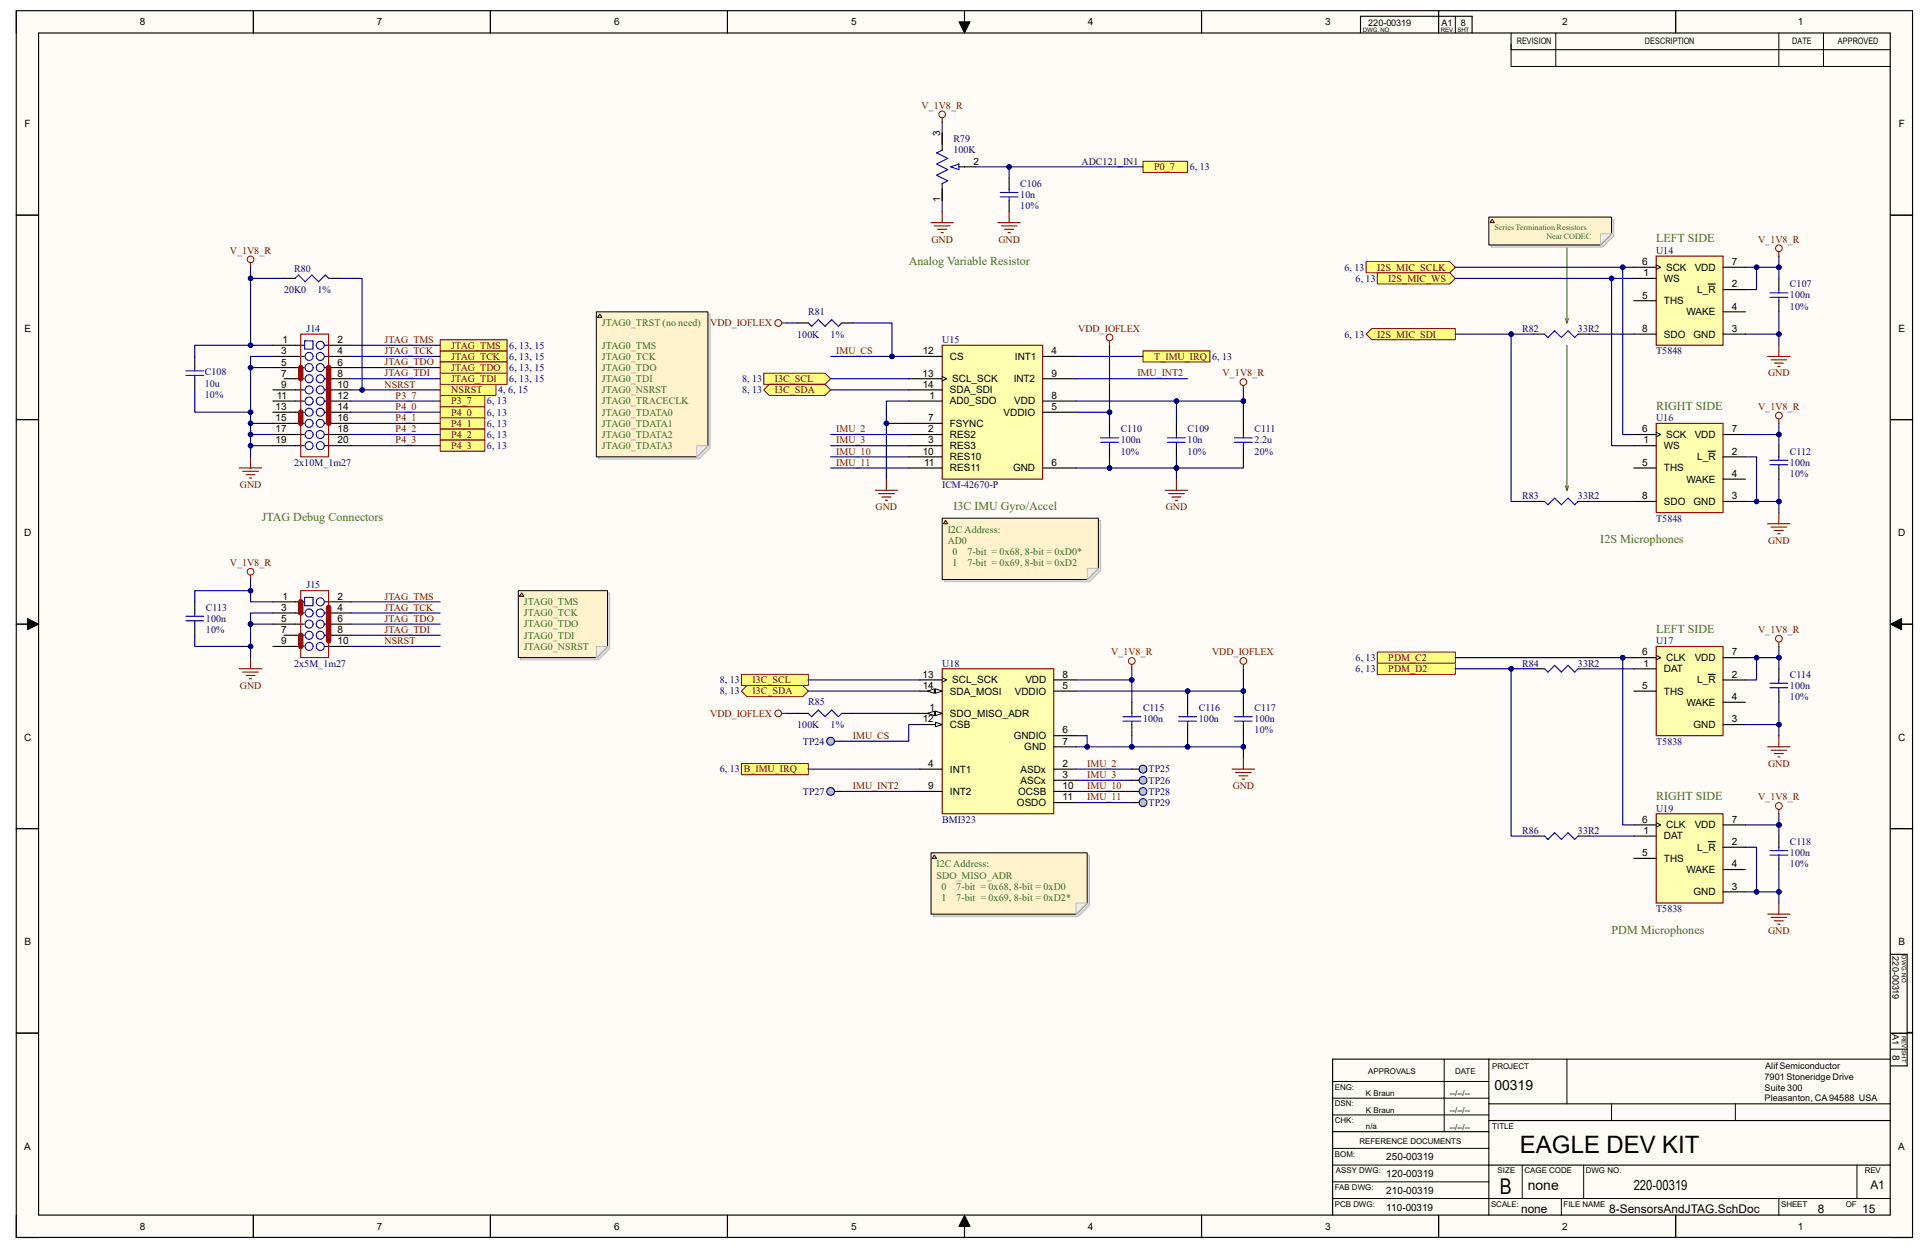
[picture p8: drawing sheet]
<svg xmlns="http://www.w3.org/2000/svg" width="432mm" height="279mm" viewBox="0 0 432 279" stroke-linecap="round" stroke-linejoin="round" font-family="sans-serif">
<defs><g id="words">
<text font-size="5.4" x="340.2" y="258.2">EAGLE DEV KIT</text>
<text font-size="4.9" x="335.7" y="267.3">B</text>
<g font-size="3.1">
<text x="334.5" y="243.9">00319</text>
<text x="342" y="266.4">none</text>
<text x="365.7" y="266.4">220-00319</text>
</g>
<g font-size="2.7" fill="#38761d">
<text x="203.4" y="59.2">Analog Variable Resistor</text>
<text x="370.7" y="54.2">LEFT SIDE</text>
<text x="370.7" y="91.7">RIGHT SIDE</text>
<text x="58.6" y="116.7">JTAG Debug Connectors</text>
<text x="213.4" y="114.2">I3C IMU Gyro/Accel</text>
<text x="358.2" y="121.7">I2S Microphones</text>
<text x="370.7" y="141.6">LEFT SIDE</text>
<text x="370.7" y="179.1">RIGHT SIDE</text>
<text x="360.7" y="209">PDM Microphones</text>
</g>
<g font-size="2.7">
<text x="418.7" y="266.2">A1</text>
<text x="340.5" y="271.5">none</text>
<text x="360.2" y="271.5">8-SensorsAndJTAG.SchDoc</text>
<text x="406.9" y="271.5">8</text>
<text x="416.9" y="271.5">15</text>
</g>
<g font-size="2.2">
<text x="31.3" y="5.6">8</text>
<text x="84.4" y="5.6">7</text>
<text x="137.5" y="5.6">6</text>
<text x="190.5" y="5.6">5</text>
<text x="243.5" y="5.6">4</text>
<text x="296.6" y="5.6">3</text>
<text x="349.7" y="5.6">2</text>
<text x="402.5" y="5.6">1</text>
<text x="5.5" y="28.5">F</text>
<text x="425" y="28.5">F</text>
<text x="210.4" y="30.4" transform="rotate(-90 210.4 30.4)">3</text>
<text x="217.9" y="36.9">2</text>
<text x="210.4" y="45.2" transform="rotate(-90 210.4 45.2)">1</text>
<text x="367.6" y="59.4">6</text>
<text x="387.7" y="59.4">7</text>
<text x="367.9" y="61.8">1</text>
<text x="372.4" y="63.1">WS</text>
<text x="373" y="60.6">SCK</text>
<text x="379.3" y="60.6">VDD</text>
<text x="379.9" y="65.6">L_R</text>
<text x="387.7" y="64.3">2</text>
<text x="367.6" y="66.8">5</text>
<text x="372.4" y="68.1">THS</text>
<text x="377.5" y="70.6">WAKE</text>
<text x="387.7" y="69.3">4</text>
<text x="5.5" y="74.3">E</text>
<text x="63.2" y="76.8">1</text>
<text x="75.6" y="76.8">2</text>
<text x="367.6" y="74.3">8</text>
<text x="372.4" y="75.6">SDO</text>
<text x="379.1" y="75.6">GND</text>
<text x="387.7" y="74.3">3</text>
<text x="425" y="74.3">E</text>
<text x="62.9" y="81.8">5</text>
<text x="62.9" y="79.3">3</text>
<text x="75.6" y="79.3">4</text>
<text x="75.6" y="81.8">6</text>
<text x="206.5" y="79.3">12</text>
<text x="212.6" y="80.6">CS</text>
<text x="227.2" y="80.6">INT1</text>
<text x="235.4" y="79.3">4</text>
<text x="62" y="89.3">11</text>
<text x="62.9" y="86.8">9</text>
<text x="62.9" y="84.3">7</text>
<text x="75.6" y="84.3">8</text>
<text x="75.6" y="86.8">10</text>
<text x="75.6" y="89.3">12</text>
<text x="206.5" y="84.3">13</text>
<text x="206.5" y="86.8">14</text>
<text x="208.1" y="89.3">1</text>
<text x="212.6" y="88.1">SDA_SDI</text>
<text x="213.1" y="85.6">SCL_SCK</text>
<text x="226.9" y="85.6">INT2</text>
<text x="235.4" y="89.3">8</text>
<text x="235.4" y="84.3">9</text>
<text x="61.7" y="91.8">13</text>
<text x="61.7" y="94.3">15</text>
<text x="75.6" y="91.8">14</text>
<text x="75.6" y="94.3">16</text>
<text x="207.8" y="94.3">7</text>
<text x="212.6" y="90.6">AD0_SDO</text>
<text x="212.6" y="95.5">FSYNC</text>
<text x="224.7" y="93">VDDIO</text>
<text x="227" y="90.6">VDD</text>
<text x="235.4" y="91.8">5</text>
<text x="61.7" y="96.8">17</text>
<text x="61.7" y="99.3">19</text>
<text x="75.6" y="96.8">18</text>
<text x="75.6" y="99.3">20</text>
<text x="206.5" y="101.8">10</text>
<text x="207.8" y="96.8">2</text>
<text x="207.8" y="99.3">3</text>
<text x="212.6" y="98">RES2</text>
<text x="212.6" y="100.5">RES3</text>
<text x="367.6" y="96.8">6</text>
<text x="367.9" y="99.3">1</text>
<text x="372.4" y="100.5">WS</text>
<text x="373" y="98">SCK</text>
<text x="379.3" y="98">VDD</text>
<text x="387.7" y="101.8">2</text>
<text x="387.7" y="96.8">7</text>
<text x="206.8" y="104.3">11</text>
<text x="212.6" y="103">RES10</text>
<text x="212.6" y="105.5">RES11</text>
<text x="226.8" y="105.5">GND</text>
<text x="235.4" y="104.3">6</text>
<text x="367.6" y="104.3">5</text>
<text x="372.4" y="105.5">THS</text>
<text x="379.9" y="103">L_R</text>
<text x="387.7" y="106.8">4</text>
<text x="367.6" y="111.8">8</text>
<text x="372.4" y="113">SDO</text>
<text x="377.5" y="108">WAKE</text>
<text x="379.1" y="113">GND</text>
<text x="387.7" y="111.8">3</text>
<text x="5.4" y="120.1">D</text>
<text x="424.9" y="120.1">D</text>
<text x="62.9" y="136.7">3</text>
<text x="63.2" y="134.2">1</text>
<text x="75.6" y="134.2">2</text>
<text x="75.6" y="136.7">4</text>
<text x="62.9" y="139.2">5</text>
<text x="62.9" y="141.7">7</text>
<text x="75.6" y="139.2">6</text>
<text x="75.6" y="141.7">8</text>
<text x="62.9" y="144.2">9</text>
<text x="75.6" y="144.2">10</text>
<text x="367.6" y="146.7">6</text>
<text x="367.9" y="149.2">1</text>
<text x="373" y="148">CLK</text>
<text x="379.3" y="148">VDD</text>
<text x="387.7" y="146.7">7</text>
<text x="206.5" y="151.7">13</text>
<text x="206.5" y="154.2">14</text>
<text x="212.6" y="155.5">SDA_MOSI</text>
<text x="213.1" y="153">SCL_SCK</text>
<text x="227.2" y="155.5">VDDIO</text>
<text x="229.5" y="153">VDD</text>
<text x="237.9" y="154.2">5</text>
<text x="237.9" y="151.7">8</text>
<text x="367.6" y="154.2">5</text>
<text x="372.4" y="155.5">THS</text>
<text x="372.4" y="150.5">DAT</text>
<text x="379.9" y="153">L_R</text>
<text x="387.7" y="151.7">2</text>
<text x="206.5" y="161.7">12</text>
<text x="208.1" y="159.2">1</text>
<text x="212.6" y="160.5">SDO_MISO_ADR</text>
<text x="377.5" y="158">WAKE</text>
<text x="387.7" y="156.7">4</text>
<text x="387.7" y="161.7">3</text>
<text x="5.4" y="165.9">C</text>
<text x="212.6" y="163">CSB</text>
<text x="226.9" y="165.5">GNDIO</text>
<text x="229.3" y="168">GND</text>
<text x="237.9" y="164.2">6</text>
<text x="237.9" y="166.7">7</text>
<text x="379.1" y="163">GND</text>
<text x="424.9" y="165.9">C</text>
<text x="207.8" y="171.7">4</text>
<text x="212.6" y="173">INT1</text>
<text x="228.4" y="173">ASDx</text>
<text x="237.9" y="171.7">2</text>
<text x="207.8" y="176.7">9</text>
<text x="212.6" y="178">INT2</text>
<text x="227.9" y="178">OCSB</text>
<text x="228.4" y="175.5">ASCx</text>
<text x="237.9" y="174.2">3</text>
<text x="237.9" y="176.7">10</text>
<text x="237.9" y="179.2">11</text>
<text x="227.6" y="180.4">OSDO</text>
<text x="367.6" y="184.2">6</text>
<text x="373" y="185.4">CLK</text>
<text x="379.3" y="185.4">VDD</text>
<text x="387.7" y="184.2">7</text>
<text x="367.6" y="191.7">5</text>
<text x="367.9" y="186.7">1</text>
<text x="372.4" y="187.9">DAT</text>
<text x="379.9" y="190.4">L_R</text>
<text x="387.7" y="189.2">2</text>
<text x="372.4" y="192.9">THS</text>
<text x="377.5" y="195.4">WAKE</text>
<text x="387.7" y="194.2">4</text>
<text x="379.1" y="200.4">GND</text>
<text x="387.7" y="199.2">3</text>
<text x="5.5" y="211.7">B</text>
<text x="425" y="211.7">B</text>
<text x="423.6" y="236.1" transform="rotate(90 423.6 236.1)">8</text>
<text x="5.4" y="257.4">A</text>
<text x="424.9" y="257.4">A</text>
<text x="310.3" y="263.6">120-00319</text>
<text x="310.3" y="259.6">250-00319</text>
<text x="310.3" y="267.3">210-00319</text>
<text x="31.3" y="275.3">8</text>
<text x="84.4" y="275.3">7</text>
<text x="137.5" y="275.3">6</text>
<text x="190.5" y="275.3">5</text>
<text x="243.5" y="275.3">4</text>
<text x="296.6" y="275.3">3</text>
<text x="310.3" y="271.1">110-00319</text>
<text x="349.7" y="275.3">2</text>
<text x="402.5" y="275.3">1</text>
</g>
<g font-size="2.2" fill="#800000">
<text x="206.2" y="24.3">V_1V8_R</text>
<text x="258.4" y="38.1">P0_7</text>
<text x="51.4" y="56.8">V_1V8_R</text>
<text x="208.5" y="54.3">GND</text>
<text x="223.5" y="54.3">GND</text>
<text x="393.5" y="54.3">V_1V8_R</text>
<text x="308.3" y="60.6">I2S_MIC_SCLK</text>
<text x="310.8" y="63.1">I2S_MIC_WS</text>
<text x="86.1" y="76.8">JTAG_TMS</text>
<text x="159" y="73.1">VDD_IOFLEX</text>
<text x="241.3" y="74.3">VDD_IOFLEX</text>
<text x="308.3" y="75.6">I2S_MIC_SDI</text>
<text x="86.1" y="79.3">JTAG_TCK</text>
<text x="86.1" y="81.8">JTAG_TDO</text>
<text x="101" y="80.6">JTAG_TCK</text>
<text x="101" y="78.1">JTAG_TMS</text>
<text x="101" y="83.1">JTAG_TDO</text>
<text x="187.2" y="79.3">IMU_CS</text>
<text x="258.4" y="80.6">T_IMU_IRQ</text>
<text x="86.1" y="86.8">NSRST</text>
<text x="86.1" y="84.3">JTAG_TDI</text>
<text x="88.6" y="89.3">P3_7</text>
<text x="101" y="88.1">NSRST</text>
<text x="101" y="85.6">JTAG_TDI</text>
<text x="173.4" y="85.6">I3C_SCL</text>
<text x="173.4" y="88.1">I3C_SDA</text>
<text x="254.6" y="84.3">IMU_INT2</text>
<text x="273.7" y="84.3">V_1V8_R</text>
<text x="395.8" y="84.3">GND</text>
<text x="88.6" y="91.8">P4_0</text>
<text x="88.6" y="94.3">P4_1</text>
<text x="101" y="93">P4_0</text>
<text x="101" y="95.5">P4_1</text>
<text x="101" y="90.6">P3_7</text>
<text x="393.5" y="91.8">V_1V8_R</text>
<text x="88.6" y="96.8">P4_2</text>
<text x="88.6" y="99.3">P4_3</text>
<text x="101" y="98">P4_2</text>
<text x="101" y="100.5">P4_3</text>
<text x="187.2" y="96.8">IMU_2</text>
<text x="187.2" y="99.3">IMU_3</text>
<text x="187.2" y="101.8">IMU_10</text>
<text x="187.2" y="104.3">IMU_11</text>
<text x="53.7" y="109.3">GND</text>
<text x="196" y="114.3">GND</text>
<text x="260.9" y="114.3">GND</text>
<text x="395.8" y="121.8">GND</text>
<text x="51.4" y="126.7">V_1V8_R</text>
<text x="86.1" y="136.7">JTAG_TCK</text>
<text x="86.1" y="134.2">JTAG_TMS</text>
<text x="86.1" y="139.2">JTAG_TDO</text>
<text x="86.1" y="141.7">JTAG_TDI</text>
<text x="393.5" y="141.7">V_1V8_R</text>
<text x="86.1" y="144.2">NSRST</text>
<text x="248.7" y="146.7">V_1V8_R</text>
<text x="271.3" y="146.7">VDD_IOFLEX</text>
<text x="310.8" y="148">PDM_C2</text>
<text x="53.7" y="154.2">GND</text>
<text x="168.4" y="153">I3C_SCL</text>
<text x="168.4" y="155.4">I3C_SDA</text>
<text x="310.8" y="150.5">PDM_D2</text>
<text x="159" y="160.4">VDD_IOFLEX</text>
<text x="190.9" y="165.4">IMU_CS</text>
<text x="166.5" y="172.9">B_IMU_IRQ</text>
<text x="243.4" y="171.7">IMU_2</text>
<text x="395.8" y="171.7">GND</text>
<text x="190.9" y="176.7">IMU_INT2</text>
<text x="243.4" y="174.2">IMU_3</text>
<text x="243.4" y="176.7">IMU_10</text>
<text x="243.4" y="179.2">IMU_11</text>
<text x="275.9" y="176.7">GND</text>
<text x="393.5" y="179.2">V_1V8_R</text>
<text x="395.8" y="209.2">GND</text>
</g>
<g font-size="2.2" fill="#000080">
<text x="213.4" y="34.3">100K</text>
<text x="213.4" y="31.8">R79</text>
<text x="228.4" y="41.8">C106</text>
<text x="242.1" y="36.8">ADC121_IN1</text>
<text x="266.3" y="38.1">6, 13</text>
<text x="228.4" y="46.8">10%</text>
<text x="228.4" y="44.3">10n</text>
<text x="370.7" y="56.8">U14</text>
<text x="63.6" y="65.6">20K0</text>
<text x="65.8" y="60.8">R80</text>
<text x="71.1" y="65.6">1%</text>
<text x="300.9" y="60.6">6, 13</text>
<text x="303.4" y="63.1">6, 13</text>
<text x="400.7" y="64.3">C107</text>
<text x="180.9" y="70.6">R81</text>
<text x="400.7" y="69.3">10%</text>
<text x="400.7" y="66.8">100n</text>
<text x="68.6" y="74.3">J14</text>
<text x="178.4" y="75.6">100K</text>
<text x="185.9" y="75.6">1%</text>
<text x="210.9" y="76.8">U15</text>
<text x="300.9" y="75.6">6, 13</text>
<text x="340.7" y="74.3">R82</text>
<text x="353.2" y="74.3">33R2</text>
<text x="114" y="80.6">6, 13, 15</text>
<text x="114" y="78.1">6, 13, 15</text>
<text x="114" y="83.1">6, 13, 15</text>
<text x="271.3" y="80.6">6, 13</text>
<text x="370.7" y="79.3">T5848</text>
<text x="45.8" y="89">10%</text>
<text x="45.8" y="86.5">10u</text>
<text x="45.8" y="84">C108</text>
<text x="111.5" y="88.1">4, 6, 15</text>
<text x="114" y="85.6">6, 13, 15</text>
<text x="166.1" y="85.6">8, 13</text>
<text x="166.1" y="88.1">8, 13</text>
<text x="109" y="93">6, 13</text>
<text x="109" y="95.5">6, 13</text>
<text x="109" y="90.6">6, 13</text>
<text x="370.7" y="94.3">U16</text>
<text x="109" y="98">6, 13</text>
<text x="109" y="100.5">6, 13</text>
<text x="250.9" y="101.8">10%</text>
<text x="250.9" y="99.3">100n</text>
<text x="250.9" y="96.8">C110</text>
<text x="265.9" y="101.8">10%</text>
<text x="265.9" y="99.3">10n</text>
<text x="265.9" y="96.8">C109</text>
<text x="280.8" y="101.8">20%</text>
<text x="280.8" y="99.3">2.2u</text>
<text x="280.8" y="96.8">C111</text>
<text x="400.7" y="101.8">C112</text>
<text x="65.8" y="104.3">2x10M_1m27</text>
<text x="400.7" y="106.8">10%</text>
<text x="400.7" y="104.3">100n</text>
<text x="210.9" y="109.3">ICM-42670-P</text>
<text x="340.7" y="111.8">R83</text>
<text x="353.2" y="111.8">33R2</text>
<text x="370.7" y="116.8">T5848</text>
<text x="68.6" y="131.7">J15</text>
<text x="46.1" y="136.7">C113</text>
<text x="46.1" y="141.7">10%</text>
<text x="46.1" y="139.2">100n</text>
<text x="65.8" y="149.2">2x5M_1m27</text>
<text x="210.9" y="149.2">U18</text>
<text x="303.4" y="148">6, 13</text>
<text x="340.7" y="149.2">R84</text>
<text x="353.2" y="149.2">33R2</text>
<text x="370.7" y="144.2">U17</text>
<text x="161.1" y="153">8, 13</text>
<text x="161.1" y="155.4">8, 13</text>
<text x="303.4" y="150.5">6, 13</text>
<text x="400.7" y="154.2">100n</text>
<text x="400.7" y="151.7">C114</text>
<text x="180.9" y="157.9">R85</text>
<text x="255.9" y="161.7">100n</text>
<text x="255.9" y="159.2">C115</text>
<text x="268.4" y="161.7">100n</text>
<text x="268.4" y="159.2">C116</text>
<text x="280.8" y="161.7">100n</text>
<text x="280.8" y="159.2">C117</text>
<text x="400.7" y="156.7">10%</text>
<text x="178.4" y="162.9">100K</text>
<text x="179.7" y="166.7">TP24</text>
<text x="185.9" y="162.9">1%</text>
<text x="280.8" y="164.2">10%</text>
<text x="370.7" y="166.7">T5838</text>
<text x="161.1" y="172.9">6, 13</text>
<text x="257.1" y="172.9">TP25</text>
<text x="179.7" y="177.9">TP27</text>
<text x="257.1" y="175.4">TP26</text>
<text x="257.1" y="177.9">TP28</text>
<text x="210.9" y="184.2">BMI323</text>
<text x="257.1" y="180.4">TP29</text>
<text x="370.7" y="181.7">U19</text>
<text x="340.7" y="186.7">R86</text>
<text x="353.2" y="186.7">33R2</text>
<text x="400.7" y="191.7">100n</text>
<text x="400.7" y="189.2">C118</text>
<text x="400.7" y="194.2">10%</text>
<text x="370.7" y="204.2">T5838</text>
</g>
<g font-size="2.2" fill="#38761d">
<text x="134.7" y="73.1">JTAG0_TRST (no need)</text>
<text x="134.7" y="78.1">JTAG0_TMS</text>
<text x="134.7" y="80.6">JTAG0_TCK</text>
<text x="134.7" y="83.1">JTAG0_TDO</text>
<text x="134.7" y="85.6">JTAG0_TDI</text>
<text x="134.7" y="88.1">JTAG0_NSRST</text>
<text x="134.7" y="90.6">JTAG0_TRACECLK</text>
<text x="134.7" y="93">JTAG0_TDATA0</text>
<text x="134.7" y="95.5">JTAG0_TDATA1</text>
<text x="134.7" y="98">JTAG0_TDATA2</text>
<text x="134.7" y="100.5">JTAG0_TDATA3</text>
<text x="212.1" y="119.3">I2C Address:</text>
<text x="212.1" y="121.8">AD0</text>
<text x="213.2" y="124.2">0</text>
<text x="216.6" y="124.2">7-bit = 0x68, 8-bit = 0xD0*</text>
<text x="213.2" y="126.7">1</text>
<text x="216.6" y="126.7">7-bit = 0x69, 8-bit = 0xD2</text>
<text x="117.3" y="135.5">JTAG0_TMS</text>
<text x="117.3" y="138">JTAG0_TCK</text>
<text x="117.3" y="140.5">JTAG0_TDO</text>
<text x="117.3" y="143">JTAG0_TDI</text>
<text x="117.3" y="145.5">JTAG0_NSRST</text>
<text x="209.6" y="194.2">I2C Address:</text>
<text x="209.6" y="196.7">SDO_MISO_ADR</text>
<text x="210.7" y="199.2">0</text>
<text x="210.7" y="201.7">1</text>
<text x="214.1" y="199.2">7-bit = 0x68, 8-bit = 0xD0</text>
<text x="214.1" y="201.7">7-bit = 0x69, 8-bit = 0xD2*</text>
</g>
<g font-size="2">
<text x="306.3" y="5.7">220-00319</text>
<text x="322.7" y="5.7">A1</text>
<text x="327" y="5.7">8</text>
<text x="339.5" y="9.9">REVISION</text>
<text x="368.2" y="9.9">DESCRIPTION</text>
<text x="401.2" y="9.9">DATE</text>
<text x="411.4" y="9.9">APPROVED</text>
<text x="423.6" y="214.1" transform="rotate(90 423.6 214.1)">220-00319</text>
<text x="423.6" y="231.6" transform="rotate(90 423.6 231.6)">A1</text>
<text x="395.1" y="239.4">Alif Semiconductor</text>
<text x="395" y="241.8">7901 Stoneridge Drive</text>
<text x="395" y="244.2">Suite 300</text>
<text x="395" y="246.4">Pleasanton, CA 94588 USA</text>
</g>
<g font-size="1.8" fill="#38761d">
<text x="334.5" y="51.4">Series Termination Resistors</text>
<text x="346.1" y="53.4">Near CODEC</text>
</g>
<g font-size="1.8">
<text x="334" y="239.2">PROJECT</text>
<text x="298.8" y="244">ENG:</text>
<text x="305.8" y="245.4">K Braun</text>
<text x="306.3" y="240.5">APPROVALS</text>
<text x="324.5" y="245.4">--/--/--</text>
<text x="325.7" y="240.5">DATE</text>
<text x="298.8" y="247.7">DSN:</text>
<text x="298.8" y="251.5">CHK:</text>
<text x="305.8" y="249.2">K Braun</text>
<text x="324.5" y="249.2">--/--/--</text>
<text x="304.3" y="256.2">REFERENCE DOCUMENTS</text>
<text x="305.8" y="252.7">n/a</text>
<text x="324.5" y="252.9">--/--/--</text>
<text x="334" y="252.7">TITLE</text>
<text x="298.8" y="259">BOM:</text>
<text x="299" y="262.7">ASSY DWG:</text>
<text x="335.2" y="262.7">SIZE</text>
<text x="341.2" y="262.7">CAGE CODE</text>
<text x="355" y="262.7">DWG NO.</text>
<text x="417.4" y="262.7">REV</text>
<text x="298.8" y="266.4">FAB DWG:</text>
<text x="298.8" y="270.2">PCB DWG:</text>
<text x="333.8" y="270.2">SCALE:</text>
<text x="350" y="270.2">FILE NAME</text>
<text x="398.7" y="270.2">SHEET</text>
<text x="413.2" y="270.2">OF</text>
</g>
<g font-size="1.4">
<text x="305.1" y="7.1">DWG. NO.</text>
<text x="322.5" y="7.1">REV</text>
<text x="326.3" y="7.1">SHT</text>
<text x="425.7" y="213.9" transform="rotate(90 425.7 213.9)">DWG. NO.</text>
<text x="425.7" y="231.9" transform="rotate(90 425.7 231.9)">REV SHT</text>
</g>
</g></defs>
<g fill="#fffcf8">
<path d="M3.6 2.4h424.6v274.7h-424.6z" fill-rule="evenodd"/>
<path d="M8.6 7.4h414.6v264.7h-414.6z" fill-rule="evenodd"/>
</g>
<g fill="none" stroke="#000" stroke-width=".22">
<path d="M3.6 2.4v5M56.7 2.4v5M109.8 2.4v5M162.8 2.4v5M214.7 4.9h2.4l-1.2 2.5zM215.9 2.4v5M269 2.4v5M322 2.4v5M325.8 3.6v3.8M338.3 7.4v7.5M338.3 11.1h84.9M338.3 14.9h84.9"/>
<path d="M348.3 7.4v7.5M375.1 2.4v5M398.2 7.4v7.5M408.2 7.4v7.5M3.6 48.2h5M423.2 48.2h5M3.6 93.9h5M423.2 94h5M3.6 139.7h5M6.1 138.5l2.5 1.2-2.5 1.3zM423.2 139.7l2.5-1.2v2.5zM423.2 139.7h5"/>
<path d="M3.6 185.5h5M423.2 185.5h5M3.6 231.3h5M323.3 237.1v16.3M350.8 237.1v10M423.2 231.3h5M423.2 234.9h3.7M423.2 231.4h3.7M298.3 245.9h35M298.3 242.1h35M298.3 249.6h35M298.3 257.1h35"/>
<path d="M360.7 247.1v3.8M388.5 247.1v3.8M3.6 272.1v5h5M56.7 272.1v5M109.8 272.1v5M162.8 272.1v5M215.9 272.1l1.2 2.5h-2.4zM215.9 272.1v5M269 272.1v5M298.3 268.3h124.9M298.3 260.8h35M298.3 264.6h35"/>
<path d="M322 272.1v5M340.8 260.8v7.5M349.5 268.3v3.8M354.5 260.8v7.5M375.1 272.1v5M398.2 268.3v3.8M415.7 260.8v7.5M423.2 277.1h5"/>
</g>
<g fill="none" stroke="#000" stroke-width=".25">
<path d="M3.6 2.4h424.5v274.6h-424.5zM8.6 7.4h414.5v264.6h-414.5zM56.7 2.4v5M109.8 2.4v5M162.8 2.4v5M215.9 2.4v5M269 2.4v5M304.5 7.4v-3.8h25v3.8M322 2.4v1.2M375.1 2.4v5M3.6 48.2h5M423.2 48.2h5"/>
<path d="M3.6 93.9h5M423.2 94h5M3.6 139.7h5M423.2 139.7h5M3.6 185.5h5M423.2 185.5h5M423.2 213.7h3.7v24.9h-3.7M3.6 231.3h5M333.3 237.1v35M423.2 237.1h-124.9v35M426.9 231.1h1.3M298.3 253.4h35"/>
<path d="M333.3 247.1h89.9M333.3 250.9h89.9M56.7 272.1v5M109.8 272.1v5M162.8 272.1v5M215.9 272.1v5M269 272.1v5M322 272.1v5M333.3 260.8h89.9M375.1 272.1v5"/>
</g>
<path d="M214.7 4.9h2.4l-1.2 2.5zM6.1 138.5l2.5 1.2-2.5 1.3zM423.2 139.7l2.5-1.2v2.5zM215.9 272.1l1.2 2.5h-2.4z" fill="#000"/>
<path d="M53.6 104.8h5M54.3 105.5h3.5M55.1 106.3h2M55.8 107h.5M56.1 102.3v2.5M53.6 149.7h5M54.3 150.5h3.5M55.1 151.2h2M55.8 152h.5M56.1 147.2v2.5" fill="none" stroke="#800000" stroke-width=".25"/>
<path d="M98.5 86h12.5v2.5h-12.5z" fill-rule="evenodd" fill="#ffff80"/>
<path d="M98.5 86h12.5v2.5h-12.5z" fill="none" stroke="#800000" stroke-width=".22"/>
<path d="M98.5 96h10v2.5h-10z" fill-rule="evenodd" fill="#ffff80"/>
<path d="M98.5 96h10v2.5h-10z" fill="none" stroke="#800000" stroke-width=".22"/>
<path d="M98.5 91h10v2.5h-10z" fill-rule="evenodd" fill="#ffff80"/>
<path d="M98.5 91h10v2.5h-10z" fill="none" stroke="#800000" stroke-width=".22"/>
<path d="M98.5 93.5h10v2.5h-10z" fill-rule="evenodd" fill="#ffff80"/>
<path d="M98.5 93.5h10v2.5h-10z" fill="none" stroke="#800000" stroke-width=".22"/>
<path d="M98.5 98.5h10v2.5h-10z" fill-rule="evenodd" fill="#ffff80"/>
<path d="M98.5 98.5h10v2.5h-10z" fill="none" stroke="#800000" stroke-width=".22"/>
<path d="M98.5 88.5h10v2.5h-10z" fill-rule="evenodd" fill="#ffff80"/>
<path d="M98.5 88.5h10v2.5h-10z" fill="none" stroke="#800000" stroke-width=".22"/>
<g fill="none" stroke="#000" stroke-width=".25">
<path d="M61.1 77.3h7M61.1 79.8h7M72.7 77.3h5.9M72.7 79.8h5.9M61.1 82.3h7M61.1 87.3h7M61.1 89.8h7M61.1 92.3h7M61.1 94.8h7M61.1 97.3h7M61.1 99.8h7M63.6 84.8h4.5"/>
<path d="M72.7 82.3h5.9M72.7 84.8h5.9M72.7 87.3h5.9M72.7 89.8h5.9M72.7 92.3h5.9M72.7 94.8h5.9M72.7 97.3h5.9M72.7 99.8h5.9M278.3 94.8v2.5M278.3 99.8v2.5M61.1 134.7h7M61.1 137.2h7"/>
<path d="M61.1 139.7h7M72.7 134.7h5.9M72.7 137.2h5.9M72.7 139.7h5.9M61.1 144.7h7M63.6 142.2h4.5M72.7 142.2h5.9M72.7 144.7h5.9"/>
</g>
<g fill="none" stroke="#00f" stroke-width=".25">
<path d="M68.2 76.3h1.9v1.9h-1.9zM70.1 79.8a.9 .9 0 0 0-1.3-.8 .9 .9 0 0 0-.1 1.5 .9 .9 0 0 0 1.4-.6M72.6 77.3a.9 .9 0 0 0-1.3-.8 .9 .9 0 0 0-.1 1.5 .9 .9 0 0 0 1.4-.6M72.6 79.8a.9 .9 0 0 0-1.3-.8 .9 .9 0 0 0-.1 1.5 .9 .9 0 0 0 1.4-.6M70.1 82.3a.9 .9 0 0 0-1.3-.8 .9 .9 0 0 0-.1 1.5 .9 .9 0 0 0 1.4-.6M70.1 84.8a.9 .9 0 0 0-1.3-.8 .9 .9 0 0 0-.1 1.5 .9 .9 0 0 0 1.4-.6M70.1 87.3a.9 .9 0 0 0-1.3-.8 .9 .9 0 0 0-.1 1.5 .9 .9 0 0 0 1.4-.6M70.1 89.8a.9 .9 0 0 0-1.3-.8 .9 .9 0 0 0-.1 1.5 .9 .9 0 0 0 1.4-.6M70.1 92.3a.9 .9 0 0 0-1.3-.8 .9 .9 0 0 0-.1 1.5 .9 .9 0 0 0 1.4-.6M70.1 94.8a.9 .9 0 0 0-1.3-.8 .9 .9 0 0 0-.1 1.5 .9 .9 0 0 0 1.4-.6M70.1 97.3a.9 .9 0 0 0-1.3-.8 .9 .9 0 0 0-.1 1.5 .9 .9 0 0 0 1.4-.6M70.1 99.8a.9 .9 0 0 0-1.3-.8 .9 .9 0 0 0-.1 1.5 .9 .9 0 0 0 1.4-.6"/>
<path d="M72.6 82.3a.9 .9 0 0 0-1.3-.8 .9 .9 0 0 0-.1 1.5 .9 .9 0 0 0 1.4-.6M72.6 84.8a.9 .9 0 0 0-1.3-.8 .9 .9 0 0 0-.1 1.5 .9 .9 0 0 0 1.4-.6M72.6 87.3a.9 .9 0 0 0-1.3-.8 .9 .9 0 0 0-.1 1.5 .9 .9 0 0 0 1.4-.6M72.6 89.8a.9 .9 0 0 0-1.3-.8 .9 .9 0 0 0-.1 1.5 .9 .9 0 0 0 1.4-.6M72.6 92.3a.9 .9 0 0 0-1.3-.8 .9 .9 0 0 0-.1 1.5 .9 .9 0 0 0 1.4-.6M72.6 94.8a.9 .9 0 0 0-1.3-.8 .9 .9 0 0 0-.1 1.5 .9 .9 0 0 0 1.4-.6M72.6 97.3a.9 .9 0 0 0-1.3-.8 .9 .9 0 0 0-.1 1.5 .9 .9 0 0 0 1.4-.6M72.6 99.8a.9 .9 0 0 0-1.3-.8 .9 .9 0 0 0-.1 1.5 .9 .9 0 0 0 1.4-.6M276.3 98h4M276.3 99h4M278.3 97.3v.7M278.3 99v.8"/>
<path d="M68.2 133.7h1.9v1.9h-1.9zM70.1 137.2a.9 .9 0 0 0-1.3-.8 .9 .9 0 0 0-.1 1.6 .9 .9 0 0 0 1.4-.7M70.1 139.7a.9 .9 0 0 0-1.3-.8 .9 .9 0 0 0-.1 1.5 .9 .9 0 0 0 1.4-.6M72.6 134.7a.9 .9 0 0 0-1.3-.8 .9 .9 0 0 0-.1 1.6 .9 .9 0 0 0 1.4-.7M72.6 137.2a.9 .9 0 0 0-1.3-.8 .9 .9 0 0 0-.1 1.6 .9 .9 0 0 0 1.4-.7M72.6 139.7a.9 .9 0 0 0-1.3-.8 .9 .9 0 0 0-.1 1.5 .9 .9 0 0 0 1.4-.6M70.1 142.2a.9 .9 0 0 0-1.3-.8 .9 .9 0 0 0-.1 1.5 .9 .9 0 0 0 1.4-.6M70.1 144.7a.9 .9 0 0 0-1.3-.8 .9 .9 0 0 0-.1 1.5 .9 .9 0 0 0 1.4-.6M72.6 142.2a.9 .9 0 0 0-1.3-.8 .9 .9 0 0 0-.1 1.5 .9 .9 0 0 0 1.4-.6M72.6 144.7a.9 .9 0 0 0-1.3-.8 .9 .9 0 0 0-.1 1.5 .9 .9 0 0 0 1.4-.6"/>
</g>
<path d="M67.3 74.8h6.3v27.5h-6.3zM195.9 109.8h5M196.7 110.5h3.5M197.4 111.3h2M198.2 112h.5M198.4 107.3v2.5M260.8 109.8h5M261.6 110.5h3.5M262.4 111.3h1.9M263.1 112h.5M263.3 107.3v2.5M67.3 132.2h6.3v15h-6.3z" fill="none" stroke="#800000" stroke-width=".25"/>
<path d="M67.3 82.3v2.5M67.3 92.3v2.5M73.6 82.3v12.5M67.3 134.7v2.5M73.6 136v7.5M67.3 142.2v2.5" fill="none" stroke="#980000" stroke-width="1.2"/>
<path d="M255.9 78.5h14.9v2.5h-14.9z" fill-rule="evenodd" fill="#ffff80"/>
<path d="M255.9 78.5h14.9v2.5h-14.9z" fill="none" stroke="#800000" stroke-width=".22"/>
<path d="M171 83.5h13.7l1.2 1.3-1.2 1.2h-13.7z" fill-rule="evenodd" fill="#ffff80"/>
<path d="M171 83.5h13.7l1.2 1.3-1.2 1.2h-13.7z" fill="none" stroke="#800000" stroke-width=".22"/>
<path d="M171 87.3l1.2-1.3h12.5l1.2 1.3-1.2 1.2h-12.5z" fill-rule="evenodd" fill="#ffff80"/>
<g fill="none" stroke="#800000" stroke-width=".22">
<path d="M171 87.3l1.2-1.3h12.5l1.2 1.3-1.2 1.2h-12.5z"/>
<circle cx="56.1" cy="58.1" r=".75"/>
<circle cx="278.3" cy="85.5" r=".75"/>
<circle cx="56.1" cy="128" r=".75"/>
</g>
<path d="M56.1 58.8v1M278.3 86.3v1M56.1 128.7v1M275.8 172.2h5M276.6 172.9h3.5M277.3 173.7h2M278.1 174.4h.5M278.3 169.7v2.5" fill="none" stroke="#800000" stroke-width=".25"/>
<path d="M166 170.9h14.9v2.5h-14.9z" fill-rule="evenodd" fill="#ffff80"/>
<g fill="none" stroke="#800000" stroke-width=".22">
<path d="M166 170.9h14.9v2.5h-14.9z"/>
<circle cx="398.2" cy="55.6" r=".75"/>
<circle cx="398.2" cy="93" r=".75"/>
</g>
<path d="M398.2 56.3v1M395.7 79.8h5M398.2 77.3v2.5M396.5 80.6h3.4M397.2 81.3h2M398 82.1h.4M398.2 93.8v1M395.7 117.3h5M396.5 118h3.4M397.2 118.8h2M398 119.5h.4M398.2 114.8v2.5" fill="none" stroke="#800000" stroke-width=".25"/>
<g fill="none" stroke="#000" stroke-width=".25">
<path d="M343.2 74.8h2.5M353.3 74.8h2.4M398.2 62.3v2.5M398.2 67.3v2.5M398.2 99.8v2.5M343.2 112.3h2.5M353.3 112.3h2.4M398.2 104.8v2.5M43.6 134.7v2.5M43.6 139.7v2.5M178.4 159.7h2.5M188.4 159.7h2.5"/>
<path d="M253.4 157.2v2.5M265.8 157.2v2.5M278.3 157.2v2.5M253.4 162.2v2.5M265.8 162.2v2.5M278.3 162.2v2.5"/>
</g>
<g fill="none" stroke="#00f" stroke-width=".25">
<path d="M345.8 74.8l.7 .8 1.5-1.5 1.5 1.5 1.5-1.5 1.5 1.5 .8-.8M396.2 66.6h4M396.2 65.6h4M398.2 64.8v.8M398.2 66.6v.7M345.8 112.3l.7 .7 1.5-1.5 1.5 1.5 1.5-1.5 1.5 1.5 .8-.7M396.2 104h4M396.2 103h4M398.2 102.3v.7M398.2 104v.8M41.6 139h4M41.6 138h4"/>
<path d="M43.6 137.2v.8M43.6 139v.7M180.9 159.7l.8 .8 1.5-1.5 1.5 1.5 1.5-1.5 1.5 1.5 .7-.8M253.4 159.7v.8M265.8 159.7v.8M278.3 159.7v.8M251.4 161.5h4M251.4 160.5h4M253.4 161.5v.7M263.8 161.5h4M263.8 160.5h4M265.8 161.5v.7"/>
<path d="M276.3 161.5h4M276.3 160.5h4M278.3 161.5v.7"/>
</g>
<path d="M350.8 54.8v17.5M350.4 71.3l.4 1M350.8 77.3v32.5M351.1 71.3l-.3 1M350.4 108.8l.4 1M351.1 108.8l-.3 1" fill="none" stroke="#38761d" stroke-width=".25"/>
<path d="M210.9 149.7h25v32.5h-25z" fill-rule="evenodd" fill="#ffffb0"/>
<path d="M210.9 149.7h25v32.5h-25z" fill="none" stroke="#800000" stroke-width=".25"/>
<path d="M205.9 159.7h5" fill="none" stroke="#000" stroke-width=".25"/>
<path d="M209.4 159.2l1.5 .5-1.5 .5z" fill="#f8fcff"/>
<path d="M209.4 159.2l1.5 .5-1.5 .5z" fill="none" stroke="#000" stroke-width=".22"/>
<path d="M207.7 159.7l1.5-.5v1z" fill="#f8fcff"/>
<path d="M207.7 159.7l1.5-.5v1z" fill="none" stroke="#000" stroke-width=".22"/>
<path d="M205.9 154.7h5M235.9 154.7h5M235.9 152.2h5M205.9 172.2h5M205.9 177.2h5M235.9 172.2h5M235.9 174.7h5M235.9 164.7h5M235.9 167.2h5M235.9 177.2h5" fill="none" stroke="#000" stroke-width=".25"/>
<path d="M209.4 154.2l1.5 .5-1.5 .5z" fill="#f8fcff"/>
<path d="M209.4 154.2l1.5 .5-1.5 .5z" fill="none" stroke="#000" stroke-width=".22"/>
<path d="M207.7 154.7l1.5-.5v1z" fill="#f8fcff"/>
<path d="M207.7 154.7l1.5-.5v1zM210.9 151.7l1 .5-1 .5" fill="none" stroke="#000" stroke-width=".22"/>
<path d="M205.9 152.2h5M205.9 162.2h5" fill="none" stroke="#000" stroke-width=".25"/>
<path d="M209.4 161.7l1.5 .5-1.5 .5z" fill="#f8fcff"/>
<path d="M209.4 161.7l1.5 .5-1.5 .5z" fill="none" stroke="#000" stroke-width=".22"/>
<path d="M235.9 179.7h5" fill="none" stroke="#000" stroke-width=".25"/>
<circle cx="253.4" cy="148" r=".75" fill="none" stroke="#800000" stroke-width=".22"/>
<path d="M253.4 148.7v1" fill="none" stroke="#800000" stroke-width=".25"/>
<path d="M166 151h14.9v2.5h-14.9z" fill-rule="evenodd" fill="#ffff80"/>
<path d="M166 151h14.9v2.5h-14.9z" fill="none" stroke="#800000" stroke-width=".22"/>
<path d="M166 154.7l1.2-1.2h12.5l1.2 1.2-1.2 1.3h-12.5z" fill-rule="evenodd" fill="#ffff80"/>
<path d="M166 154.7l1.2-1.2h12.5l1.2 1.2-1.2 1.3h-12.5z" fill="none" stroke="#800000" stroke-width=".22"/>
<path d="M178.4 72.3h2.5M188.4 72.3h2.5M248.4 94.8v2.5M248.4 99.8v2.5M263.3 94.8v2.5M263.3 99.8v2.5M185.9 177.2h2.5" fill="none" stroke="#000" stroke-width=".25"/>
<path d="M180.9 72.3l.8 .8 1.5-1.5 1.5 1.5 1.5-1.5 1.5 1.5 .7-.8M246.4 98h4M246.4 99h4M248.4 97.3v.7M248.4 99v.8M261.3 98h4M261.3 99h4M263.3 97.3v.7M263.3 99v.8" fill="none" stroke="#00f" stroke-width=".25"/>
<circle cx="185.9" cy="177.2" r=".87" fill="#c0c0c0"/>
<circle cx="185.9" cy="177.2" r=".87" fill="none" stroke="#00f" stroke-width=".25"/>
<path d="M185.9 165.9h2.5" fill="none" stroke="#000" stroke-width=".25"/>
<circle cx="185.9" cy="165.9" r=".87" fill="#c0c0c0"/>
<circle cx="185.9" cy="165.9" r=".87" fill="none" stroke="#00f" stroke-width=".25"/>
<path d="M253.4 172.2h2.5" fill="none" stroke="#000" stroke-width=".25"/>
<circle cx="255.9" cy="172.2" r=".87" fill="#c0c0c0"/>
<circle cx="255.9" cy="172.2" r=".87" fill="none" stroke="#00f" stroke-width=".25"/>
<path d="M253.4 174.7h2.5" fill="none" stroke="#000" stroke-width=".25"/>
<circle cx="255.9" cy="174.7" r=".87" fill="#c0c0c0"/>
<circle cx="255.9" cy="174.7" r=".87" fill="none" stroke="#00f" stroke-width=".25"/>
<path d="M253.4 177.2h2.5" fill="none" stroke="#000" stroke-width=".25"/>
<circle cx="255.9" cy="177.2" r=".87" fill="#c0c0c0"/>
<circle cx="255.9" cy="177.2" r=".87" fill="none" stroke="#00f" stroke-width=".25"/>
<path d="M253.4 179.7h2.5" fill="none" stroke="#000" stroke-width=".25"/>
<circle cx="255.9" cy="179.7" r=".87" fill="#c0c0c0"/>
<g fill="none" stroke="#00f" stroke-width=".25">
<path d="M223.9 43.1h4M223.9 44.1h4M225.9 42.3v.8M225.9 44.1v.7"/>
<circle cx="255.9" cy="179.7" r=".87"/>
</g>
<path d="M225.9 39.8v2.5M225.9 44.8v2.5" fill="none" stroke="#000" stroke-width=".25"/>
<path d="M210.9 26.4v1M223.4 49.8h5M224.1 50.6h3.5M224.9 51.3h2M225.6 52.1h.5M225.9 47.3v2.5" fill="none" stroke="#800000" stroke-width=".25"/>
<circle cx="210.9" cy="25.6" r=".75" fill="none" stroke="#800000" stroke-width=".22"/>
<path d="M255.9 36.1h9.9v2.5h-9.9z" fill-rule="evenodd" fill="#ffff80"/>
<g fill="none" stroke="#800000" stroke-width=".22">
<path d="M255.9 36.1h9.9v2.5h-9.9z"/>
<circle cx="398.2" cy="143" r=".75"/>
<circle cx="398.2" cy="180.4" r=".75"/>
</g>
<g fill="none" stroke="#800000" stroke-width=".25">
<path d="M208.4 49.8h5M209.2 50.6h3.5M209.9 51.3h2M210.7 52.1h.5M210.9 47.3v2.5M398.2 143.7v1M395.7 167.2h5M396.5 168h3.4M397.2 168.7h2M398 169.5h.4M398.2 164.7v2.5M398.2 181.2v1"/>
<path d="M395.7 204.7h5M396.5 205.4h3.4M397.2 206.2h2M398 206.9h.4M398.2 202.2v2.5"/>
</g>
<path d="M398.2 149.7v2.5M398.2 154.7v2.5M398.2 187.2v2.5M398.2 192.2v2.5" fill="none" stroke="#000" stroke-width=".25"/>
<path d="M396.2 154h4M396.2 153h4M398.2 152.2v.8M398.2 154v.7M396.2 191.4h4M396.2 190.4h4M398.2 189.7v.7M398.2 191.4v.8" fill="none" stroke="#00f" stroke-width=".25"/>
<path d="M308.3 148.5h17.5v2.5h-17.5z" fill-rule="evenodd" fill="#ffff80"/>
<path d="M308.3 148.5h17.5v2.5h-17.5z" fill="none" stroke="#800000" stroke-width=".22"/>
<path d="M308.3 146h17.5v2.5h-17.5z" fill-rule="evenodd" fill="#ffff80"/>
<path d="M308.3 146h17.5v2.5h-17.5z" fill="none" stroke="#800000" stroke-width=".22"/>
<path d="M343.2 149.7h2.5M353.3 149.7h2.4M343.2 187.2h2.5M353.3 187.2h2.4" fill="none" stroke="#000" stroke-width=".25"/>
<path d="M345.8 149.7l.7 .8 1.5-1.5 1.5 1.5 1.5-1.5 1.5 1.5 .8-.8M345.8 187.2l.7 .7 1.5-1.5 1.5 1.5 1.5-1.5 1.5 1.5 .8-.7" fill="none" stroke="#00f" stroke-width=".25"/>
<path d="M370.7 57.3h15v20h-15z" fill-rule="evenodd" fill="#ffffb0"/>
<path d="M370.7 57.3h15v20h-15z" fill="none" stroke="#800000" stroke-width=".25"/>
<path d="M365.7 59.8h5M385.7 59.8h5M365.7 62.3h5M365.7 74.8h5M365.7 67.3h5M382.4 63.6h1.6M385.7 64.8h5M385.7 74.8h5M385.7 69.8h5" fill="none" stroke="#000" stroke-width=".25"/>
<path d="M370.7 59.3l1 .5-1 .5" fill="none" stroke="#000" stroke-width=".22"/>
<path d="M370.7 94.8h15v20h-15z" fill-rule="evenodd" fill="#ffffb0"/>
<path d="M370.7 94.8h15v20h-15z" fill="none" stroke="#800000" stroke-width=".25"/>
<path d="M365.7 99.8h5M365.7 97.3h5M385.7 97.3h5M365.7 112.3h5M365.7 104.8h5M382.4 101h1.6M385.7 102.3h5M385.7 112.3h5M385.7 107.3h5" fill="none" stroke="#000" stroke-width=".25"/>
<path d="M370.7 96.8l1 .5-1 .5" fill="none" stroke="#000" stroke-width=".22"/>
<path d="M370.7 144.7h15v20h-15z" fill-rule="evenodd" fill="#ffffb0"/>
<path d="M370.7 144.7h15v20h-15z" fill="none" stroke="#800000" stroke-width=".25"/>
<path d="M365.7 154.7h5M365.7 147.2h5M365.7 149.7h5M382.4 151h1.6M385.7 157.2h5M385.7 152.2h5M385.7 147.2h5M385.7 162.2h5" fill="none" stroke="#000" stroke-width=".25"/>
<path d="M370.7 146.7l1 .5-1 .5" fill="none" stroke="#000" stroke-width=".22"/>
<path d="M370.7 182.2h15v20h-15z" fill-rule="evenodd" fill="#ffffb0"/>
<path d="M370.7 182.2h15v20h-15z" fill="none" stroke="#800000" stroke-width=".25"/>
<path d="M210.9 29.9v3.7M214.7 37.3h3.7M210.9 41.1v3.7M365.7 192.2h5M365.7 184.7h5M365.7 187.2h5M382.4 188.4h1.6M385.7 194.7h5M385.7 189.7h5M385.7 184.7h5M385.7 199.7h5" fill="none" stroke="#000" stroke-width=".25"/>
<path d="M370.7 184.2l1 .5-1 .5" fill="none" stroke="#000" stroke-width=".22"/>
<path d="M210.9 33.6l-1.2 .6 2.5 1.3-2.5 1.2 2.5 1.3-2.5 1.2 2.5 1.3-1.3 .6M212.8 37.3l1.9-.6v1.3z" fill="none" stroke="#00f" stroke-width=".25"/>
<path d="M210.9 77.3h22.5v30h-22.5z" fill-rule="evenodd" fill="#ffffb0"/>
<path d="M174.9 72.3h1M210.9 77.3h22.5v30h-22.5zM248.4 76.3v1M174.9 159.7h1M278.3 148.7v1" fill="none" stroke="#800000" stroke-width=".25"/>
<g fill="none" stroke="#000" stroke-width=".25">
<path d="M63.6 62.3h2.5M73.6 62.3h2.5M203.4 79.8h7.5M233.4 79.8h7.5M203.4 89.8h7.5M203.4 87.3h7.5M203.4 84.8h7.5M203.4 97.3h7.5M203.4 94.8h7.5M203.4 99.8h7.5M233.4 89.8h7.5M233.4 84.8h7.5"/>
<path d="M233.4 92.3h7.5M203.4 104.8h7.5M203.4 102.3h7.5M233.4 104.8h7.5"/>
</g>
<path d="M210.9 84.3l1 .5-1 .5" fill="none" stroke="#000" stroke-width=".22"/>
<g fill="none" stroke="#800000" stroke-width=".22">
<circle cx="174.2" cy="72.3" r=".75"/>
<circle cx="248.4" cy="75.6" r=".75"/>
<circle cx="174.2" cy="159.7" r=".75"/>
<circle cx="278.3" cy="148" r=".75"/>
</g>
<path d="M66.1 62.3l.7-.7 1.5 1.5 1.5-1.5 1.5 1.5 1.5-1.5 .8 .7" fill="none" stroke="#00f" stroke-width=".25"/>
<path d="M305.8 58.6h18.7l1.3 1.2-1.3 1.3h-18.7z" fill-rule="evenodd" fill="#ffff80"/>
<path d="M305.8 58.6h18.7l1.3 1.2-1.3 1.3h-18.7z" fill="none" stroke="#800000" stroke-width=".22"/>
<path d="M308.3 61.1h16.2l1.3 1.2-1.3 1.3h-16.2z" fill-rule="evenodd" fill="#ffff80"/>
<path d="M308.3 61.1h16.2l1.3 1.2-1.3 1.3h-16.2z" fill="none" stroke="#800000" stroke-width=".22"/>
<path d="M307 73.6h18.8v2.5h-18.8l-1.2-1.3z" fill-rule="evenodd" fill="#ffff80"/>
<path d="M307 73.6h18.8v2.5h-18.8l-1.2-1.3z" fill="none" stroke="#800000" stroke-width=".22"/>
<path d="M98.5 78.5h15v2.5h-15z" fill-rule="evenodd" fill="#ffff80"/>
<path d="M98.5 78.5h15v2.5h-15z" fill="none" stroke="#800000" stroke-width=".22"/>
<path d="M98.5 76.1h15v2.4h-15z" fill-rule="evenodd" fill="#ffff80"/>
<path d="M98.5 76.1h15v2.4h-15z" fill="none" stroke="#800000" stroke-width=".22"/>
<path d="M98.5 83.5h15v2.5h-15z" fill-rule="evenodd" fill="#ffff80"/>
<path d="M98.5 83.5h15v2.5h-15z" fill="none" stroke="#800000" stroke-width=".22"/>
<path d="M98.5 81h15v2.5h-15z" fill-rule="evenodd" fill="#ffff80"/>
<path d="M98.5 81h15v2.5h-15z" fill="none" stroke="#800000" stroke-width=".22"/>
<path d="M43.6 79.8v2.5M43.6 84.8v2.5" fill="none" stroke="#000" stroke-width=".25"/>
<path d="M41.6 84h4M41.6 83h4M43.6 82.3v.7M43.6 84v.8" fill="none" stroke="#00f" stroke-width=".25"/>
<path d="M43.6 142.2v2.5h12.5" fill="none" stroke="#000080" stroke-width=".25"/>
<circle cx="56.1" cy="144.7" r=".5" fill="#000080"/>
<circle cx="56.1" cy="144.7" r=".5" fill="none" stroke="#000080" stroke-width=".22"/>
<path d="M56.1 132.2h-12.5v2.5" fill="none" stroke="#000080" stroke-width=".25"/>
<circle cx="56.1" cy="132.2" r=".5" fill="#000080"/>
<circle cx="56.1" cy="132.2" r=".5" fill="none" stroke="#000080" stroke-width=".22"/>
<path d="M56.1 139.7h5" fill="none" stroke="#000080" stroke-width=".25"/>
<circle cx="56.1" cy="139.7" r=".5" fill="#000080"/>
<circle cx="56.1" cy="139.7" r=".5" fill="none" stroke="#000080" stroke-width=".22"/>
<path d="M61.1 137.2h-5v2.5" fill="none" stroke="#000080" stroke-width=".25"/>
<circle cx="56.1" cy="139.7" r=".5" fill="#000080"/>
<circle cx="56.1" cy="139.7" r=".5" fill="none" stroke="#000080" stroke-width=".22"/>
<path d="M56.1 129.7v5h5" fill="none" stroke="#000080" stroke-width=".25"/>
<circle cx="56.1" cy="132.2" r=".5" fill="#000080"/>
<circle cx="56.1" cy="132.2" r=".5" fill="none" stroke="#000080" stroke-width=".22"/>
<path d="M56.1 99.8h5" fill="none" stroke="#000080" stroke-width=".25"/>
<circle cx="56.1" cy="99.8" r=".5" fill="#000080"/>
<circle cx="56.1" cy="99.8" r=".5" fill="none" stroke="#000080" stroke-width=".22"/>
<path d="M56.1 97.3h5" fill="none" stroke="#000080" stroke-width=".25"/>
<circle cx="56.1" cy="97.3" r=".5" fill="#000080"/>
<circle cx="56.1" cy="97.3" r=".5" fill="none" stroke="#000080" stroke-width=".22"/>
<path d="M56.1 94.8h5" fill="none" stroke="#000080" stroke-width=".25"/>
<circle cx="56.1" cy="94.8" r=".5" fill="#000080"/>
<circle cx="56.1" cy="94.8" r=".5" fill="none" stroke="#000080" stroke-width=".22"/>
<path d="M56.1 82.3h5" fill="none" stroke="#000080" stroke-width=".25"/>
<circle cx="56.1" cy="82.3" r=".5" fill="#000080"/>
<circle cx="56.1" cy="82.3" r=".5" fill="none" stroke="#000080" stroke-width=".22"/>
<path d="M61.1 79.8h-5v22.5" fill="none" stroke="#000080" stroke-width=".25"/>
<circle cx="56.1" cy="82.3" r=".5" fill="#000080"/>
<circle cx="56.1" cy="82.3" r=".5" fill="none" stroke="#000080" stroke-width=".22"/>
<circle cx="56.1" cy="92.3" r=".5" fill="#000080"/>
<circle cx="56.1" cy="92.3" r=".5" fill="none" stroke="#000080" stroke-width=".22"/>
<circle cx="56.1" cy="94.8" r=".5" fill="#000080"/>
<circle cx="56.1" cy="94.8" r=".5" fill="none" stroke="#000080" stroke-width=".22"/>
<circle cx="56.1" cy="97.3" r=".5" fill="#000080"/>
<circle cx="56.1" cy="97.3" r=".5" fill="none" stroke="#000080" stroke-width=".22"/>
<circle cx="56.1" cy="99.8" r=".5" fill="#000080"/>
<circle cx="56.1" cy="99.8" r=".5" fill="none" stroke="#000080" stroke-width=".22"/>
<path d="M78.6 87.3h19.9M78.6 99.8h19.9M78.6 97.3h19.9M78.6 94.8h19.9M78.6 92.3h19.9M78.6 89.8h19.9M78.6 139.7h19.9M78.6 137.2h19.9M78.6 134.7h19.9M78.6 144.7h19.9M78.6 142.2h19.9" fill="none" stroke="#000080" stroke-width=".25"/>
<circle cx="81.1" cy="87.3" r=".5" fill="#000080"/>
<circle cx="81.1" cy="87.3" r=".5" fill="none" stroke="#000080" stroke-width=".22"/>
<path d="M76.1 62.3h5v25M78.6 79.8h19.9M78.6 77.3h19.9M78.6 84.8h19.9M78.6 82.3h19.9" fill="none" stroke="#000080" stroke-width=".25"/>
<circle cx="81.1" cy="87.3" r=".5" fill="#000080"/>
<circle cx="81.1" cy="87.3" r=".5" fill="none" stroke="#000080" stroke-width=".22"/>
<path d="M56.1 139.7v7.5" fill="none" stroke="#000080" stroke-width=".25"/>
<circle cx="56.1" cy="144.7" r=".5" fill="#000080"/>
<circle cx="56.1" cy="144.7" r=".5" fill="none" stroke="#000080" stroke-width=".22"/>
<circle cx="56.1" cy="139.7" r=".5" fill="#000080"/>
<circle cx="56.1" cy="139.7" r=".5" fill="none" stroke="#000080" stroke-width=".22"/>
<path d="M263.3 102.3v5" fill="none" stroke="#000080" stroke-width=".25"/>
<circle cx="263.3" cy="104.8" r=".5" fill="#000080"/>
<circle cx="263.3" cy="104.8" r=".5" fill="none" stroke="#000080" stroke-width=".22"/>
<path d="M248.4 102.3v2.5" fill="none" stroke="#000080" stroke-width=".25"/>
<circle cx="248.4" cy="104.8" r=".5" fill="#000080"/>
<circle cx="248.4" cy="104.8" r=".5" fill="none" stroke="#000080" stroke-width=".22"/>
<path d="M240.9 92.3h7.5v2.5" fill="none" stroke="#000080" stroke-width=".25"/>
<circle cx="248.4" cy="92.3" r=".5" fill="#000080"/>
<circle cx="248.4" cy="92.3" r=".5" fill="none" stroke="#000080" stroke-width=".22"/>
<path d="M263.3 89.8v5" fill="none" stroke="#000080" stroke-width=".25"/>
<circle cx="263.3" cy="89.8" r=".5" fill="#000080"/>
<circle cx="263.3" cy="89.8" r=".5" fill="none" stroke="#000080" stroke-width=".22"/>
<path d="M248.4 77.3v15" fill="none" stroke="#000080" stroke-width=".25"/>
<circle cx="248.4" cy="92.3" r=".5" fill="#000080"/>
<circle cx="248.4" cy="92.3" r=".5" fill="none" stroke="#000080" stroke-width=".22"/>
<path d="M278.3 87.3v2.5" fill="none" stroke="#000080" stroke-width=".25"/>
<circle cx="278.3" cy="89.8" r=".5" fill="#000080"/>
<circle cx="278.3" cy="89.8" r=".5" fill="none" stroke="#000080" stroke-width=".22"/>
<path d="M278.3 102.3v2.5h-15" fill="none" stroke="#000080" stroke-width=".25"/>
<circle cx="263.3" cy="104.8" r=".5" fill="#000080"/>
<circle cx="263.3" cy="104.8" r=".5" fill="none" stroke="#000080" stroke-width=".22"/>
<path d="M203.4 89.8h-5v5" fill="none" stroke="#000080" stroke-width=".25"/>
<circle cx="198.4" cy="94.8" r=".5" fill="#000080"/>
<circle cx="198.4" cy="94.8" r=".5" fill="none" stroke="#000080" stroke-width=".22"/>
<path d="M56.1 59.8v17.5h5M240.9 79.8h15M185.9 87.3h17.5M185.9 84.8h17.5" fill="none" stroke="#000080" stroke-width=".25"/>
<circle cx="56.1" cy="77.3" r=".5" fill="#000080"/>
<circle cx="56.1" cy="77.3" r=".5" fill="none" stroke="#000080" stroke-width=".22"/>
<circle cx="56.1" cy="62.3" r=".5" fill="#000080"/>
<circle cx="56.1" cy="62.3" r=".5" fill="none" stroke="#000080" stroke-width=".22"/>
<path d="M56.1 62.3h7.5" fill="none" stroke="#000080" stroke-width=".25"/>
<circle cx="56.1" cy="62.3" r=".5" fill="#000080"/>
<circle cx="56.1" cy="62.3" r=".5" fill="none" stroke="#000080" stroke-width=".22"/>
<path d="M203.4 94.8h-5v12.5" fill="none" stroke="#000080" stroke-width=".25"/>
<circle cx="198.4" cy="94.8" r=".5" fill="#000080"/>
<circle cx="198.4" cy="94.8" r=".5" fill="none" stroke="#000080" stroke-width=".22"/>
<path d="M240.9 104.8h22.4" fill="none" stroke="#000080" stroke-width=".25"/>
<circle cx="263.3" cy="104.8" r=".5" fill="#000080"/>
<circle cx="263.3" cy="104.8" r=".5" fill="none" stroke="#000080" stroke-width=".22"/>
<circle cx="248.4" cy="104.8" r=".5" fill="#000080"/>
<circle cx="248.4" cy="104.8" r=".5" fill="none" stroke="#000080" stroke-width=".22"/>
<path d="M240.9 89.8h37.4v5" fill="none" stroke="#000080" stroke-width=".25"/>
<circle cx="278.3" cy="89.8" r=".5" fill="#000080"/>
<circle cx="278.3" cy="89.8" r=".5" fill="none" stroke="#000080" stroke-width=".22"/>
<circle cx="263.3" cy="89.8" r=".5" fill="#000080"/>
<circle cx="263.3" cy="89.8" r=".5" fill="none" stroke="#000080" stroke-width=".22"/>
<path d="M265.8 164.7v2.5" fill="none" stroke="#000080" stroke-width=".25"/>
<circle cx="265.8" cy="167.2" r=".5" fill="#000080"/>
<circle cx="265.8" cy="167.2" r=".5" fill="none" stroke="#000080" stroke-width=".22"/>
<path d="M240.9 152.2h12.5v5" fill="none" stroke="#000080" stroke-width=".25"/>
<circle cx="253.4" cy="152.2" r=".5" fill="#000080"/>
<circle cx="253.4" cy="152.2" r=".5" fill="none" stroke="#000080" stroke-width=".22"/>
<path d="M253.4 149.7v2.5" fill="none" stroke="#000080" stroke-width=".25"/>
<circle cx="253.4" cy="152.2" r=".5" fill="#000080"/>
<circle cx="253.4" cy="152.2" r=".5" fill="none" stroke="#000080" stroke-width=".22"/>
<path d="M398.2 59.8v2.5M180.9 152.2h25M180.9 154.7h25" fill="none" stroke="#000080" stroke-width=".25"/>
<circle cx="398.2" cy="59.8" r=".5" fill="#000080"/>
<circle cx="398.2" cy="59.8" r=".5" fill="none" stroke="#000080" stroke-width=".22"/>
<path d="M398.2 57.3v2.5h-7.5" fill="none" stroke="#000080" stroke-width=".25"/>
<circle cx="393.2" cy="59.8" r=".5" fill="#000080"/>
<circle cx="393.2" cy="59.8" r=".5" fill="none" stroke="#000080" stroke-width=".22"/>
<circle cx="398.2" cy="59.8" r=".5" fill="#000080"/>
<circle cx="398.2" cy="59.8" r=".5" fill="none" stroke="#000080" stroke-width=".22"/>
<path d="M398.2 97.3v2.5" fill="none" stroke="#000080" stroke-width=".25"/>
<circle cx="398.2" cy="97.3" r=".5" fill="#000080"/>
<circle cx="398.2" cy="97.3" r=".5" fill="none" stroke="#000080" stroke-width=".22"/>
<path d="M390.7 112.3h7.5" fill="none" stroke="#000080" stroke-width=".25"/>
<circle cx="393.2" cy="112.3" r=".5" fill="#000080"/>
<circle cx="393.2" cy="112.3" r=".5" fill="none" stroke="#000080" stroke-width=".22"/>
<circle cx="398.2" cy="112.3" r=".5" fill="#000080"/>
<circle cx="398.2" cy="112.3" r=".5" fill="none" stroke="#000080" stroke-width=".22"/>
<path d="M338.3 74.8v37.5h4.9M355.7 74.8h10M355.7 112.3h10" fill="none" stroke="#000080" stroke-width=".25"/>
<circle cx="338.3" cy="74.8" r=".5" fill="#000080"/>
<circle cx="338.3" cy="74.8" r=".5" fill="none" stroke="#000080" stroke-width=".22"/>
<path d="M360.7 62.3v37.5h5" fill="none" stroke="#000080" stroke-width=".25"/>
<circle cx="360.7" cy="62.3" r=".5" fill="#000080"/>
<circle cx="360.7" cy="62.3" r=".5" fill="none" stroke="#000080" stroke-width=".22"/>
<path d="M363.2 59.8v37.5h2.5" fill="none" stroke="#000080" stroke-width=".25"/>
<circle cx="363.2" cy="59.8" r=".5" fill="#000080"/>
<circle cx="363.2" cy="59.8" r=".5" fill="none" stroke="#000080" stroke-width=".22"/>
<path d="M265.8 154.7v2.5M180.9 172.2h25" fill="none" stroke="#000080" stroke-width=".25"/>
<circle cx="265.8" cy="154.7" r=".5" fill="#000080"/>
<circle cx="265.8" cy="154.7" r=".5" fill="none" stroke="#000080" stroke-width=".22"/>
<path d="M278.3 149.7v5h-37.4" fill="none" stroke="#000080" stroke-width=".25"/>
<circle cx="265.8" cy="154.7" r=".5" fill="#000080"/>
<circle cx="265.8" cy="154.7" r=".5" fill="none" stroke="#000080" stroke-width=".22"/>
<circle cx="278.3" cy="154.7" r=".5" fill="#000080"/>
<circle cx="278.3" cy="154.7" r=".5" fill="none" stroke="#000080" stroke-width=".22"/>
<path d="M278.3 154.7v2.5" fill="none" stroke="#000080" stroke-width=".25"/>
<circle cx="278.3" cy="154.7" r=".5" fill="#000080"/>
<circle cx="278.3" cy="154.7" r=".5" fill="none" stroke="#000080" stroke-width=".22"/>
<path d="M253.4 164.7v2.5h24.9v2.5" fill="none" stroke="#000080" stroke-width=".25"/>
<circle cx="253.4" cy="167.2" r=".5" fill="#000080"/>
<circle cx="253.4" cy="167.2" r=".5" fill="none" stroke="#000080" stroke-width=".22"/>
<circle cx="265.8" cy="167.2" r=".5" fill="#000080"/>
<circle cx="265.8" cy="167.2" r=".5" fill="none" stroke="#000080" stroke-width=".22"/>
<circle cx="278.3" cy="167.2" r=".5" fill="#000080"/>
<circle cx="278.3" cy="167.2" r=".5" fill="none" stroke="#000080" stroke-width=".22"/>
<path d="M278.3 164.7v2.5" fill="none" stroke="#000080" stroke-width=".25"/>
<circle cx="278.3" cy="167.2" r=".5" fill="#000080"/>
<circle cx="278.3" cy="167.2" r=".5" fill="none" stroke="#000080" stroke-width=".22"/>
<path d="M240.9 167.2h12.5" fill="none" stroke="#000080" stroke-width=".25"/>
<circle cx="253.4" cy="167.2" r=".5" fill="#000080"/>
<circle cx="253.4" cy="167.2" r=".5" fill="none" stroke="#000080" stroke-width=".22"/>
<circle cx="243.4" cy="167.2" r=".5" fill="#000080"/>
<circle cx="243.4" cy="167.2" r=".5" fill="none" stroke="#000080" stroke-width=".22"/>
<path d="M240.9 164.7h2.5v2.5" fill="none" stroke="#000080" stroke-width=".25"/>
<circle cx="243.4" cy="167.2" r=".5" fill="#000080"/>
<circle cx="243.4" cy="167.2" r=".5" fill="none" stroke="#000080" stroke-width=".22"/>
<g fill="none" stroke="#000080" stroke-width=".25">
<path d="M185.9 79.8h17.5M185.9 99.8h17.5M185.9 97.3h17.5M240.9 84.8h24.9M185.9 104.8h17.5M185.9 102.3h17.5M175.9 159.7h2.5M190.9 159.7h15M188.4 177.2h17.5M205.9 162.2h-2.5v3.7h-15M240.9 174.7h12.5M240.9 172.2h12.5"/>
<path d="M240.9 179.7h12.5M240.9 177.2h12.5"/>
</g>
<circle cx="199.7" cy="79.8" r=".5" fill="#000080"/>
<circle cx="199.7" cy="79.8" r=".5" fill="none" stroke="#000080" stroke-width=".22"/>
<path d="M175.9 72.3h2.5M190.9 72.3h8.8v7.5" fill="none" stroke="#000080" stroke-width=".25"/>
<circle cx="199.7" cy="79.8" r=".5" fill="#000080"/>
<circle cx="199.7" cy="79.8" r=".5" fill="none" stroke="#000080" stroke-width=".22"/>
<path d="M210.9 27.4v2.5M218.4 37.3h37.5" fill="none" stroke="#000080" stroke-width=".25"/>
<circle cx="225.9" cy="37.3" r=".5" fill="#000080"/>
<circle cx="225.9" cy="37.3" r=".5" fill="none" stroke="#000080" stroke-width=".22"/>
<path d="M225.9 37.3v2.5" fill="none" stroke="#000080" stroke-width=".25"/>
<circle cx="225.9" cy="37.3" r=".5" fill="#000080"/>
<circle cx="225.9" cy="37.3" r=".5" fill="none" stroke="#000080" stroke-width=".22"/>
<path d="M210.9 44.8v2.5M325.8 74.8h17.4" fill="none" stroke="#000080" stroke-width=".25"/>
<circle cx="338.3" cy="74.8" r=".5" fill="#000080"/>
<circle cx="338.3" cy="74.8" r=".5" fill="none" stroke="#000080" stroke-width=".22"/>
<path d="M325.8 62.3h39.9" fill="none" stroke="#000080" stroke-width=".25"/>
<circle cx="360.7" cy="62.3" r=".5" fill="#000080"/>
<circle cx="360.7" cy="62.3" r=".5" fill="none" stroke="#000080" stroke-width=".22"/>
<path d="M398.2 94.8v2.5h-7.5" fill="none" stroke="#000080" stroke-width=".25"/>
<circle cx="398.2" cy="97.3" r=".5" fill="#000080"/>
<circle cx="398.2" cy="97.3" r=".5" fill="none" stroke="#000080" stroke-width=".22"/>
<path d="M390.7 74.8h7.5" fill="none" stroke="#000080" stroke-width=".25"/>
<circle cx="398.2" cy="74.8" r=".5" fill="#000080"/>
<circle cx="398.2" cy="74.8" r=".5" fill="none" stroke="#000080" stroke-width=".22"/>
<path d="M398.2 107.3v7.5" fill="none" stroke="#000080" stroke-width=".25"/>
<circle cx="398.2" cy="112.3" r=".5" fill="#000080"/>
<circle cx="398.2" cy="112.3" r=".5" fill="none" stroke="#000080" stroke-width=".22"/>
<path d="M398.2 69.8v7.5" fill="none" stroke="#000080" stroke-width=".25"/>
<circle cx="398.2" cy="74.8" r=".5" fill="#000080"/>
<circle cx="398.2" cy="74.8" r=".5" fill="none" stroke="#000080" stroke-width=".22"/>
<path d="M398.2 147.2v2.5" fill="none" stroke="#000080" stroke-width=".25"/>
<circle cx="398.2" cy="147.2" r=".5" fill="#000080"/>
<circle cx="398.2" cy="147.2" r=".5" fill="none" stroke="#000080" stroke-width=".22"/>
<path d="M390.7 162.2h7.5" fill="none" stroke="#000080" stroke-width=".25"/>
<circle cx="398.2" cy="162.2" r=".5" fill="#000080"/>
<circle cx="398.2" cy="162.2" r=".5" fill="none" stroke="#000080" stroke-width=".22"/>
<path d="M393.2 147.2v5h-2.5" fill="none" stroke="#000080" stroke-width=".25"/>
<circle cx="393.2" cy="147.2" r=".5" fill="#000080"/>
<circle cx="393.2" cy="147.2" r=".5" fill="none" stroke="#000080" stroke-width=".22"/>
<path d="M390.7 102.3h2.5v10" fill="none" stroke="#000080" stroke-width=".25"/>
<circle cx="393.2" cy="112.3" r=".5" fill="#000080"/>
<circle cx="393.2" cy="112.3" r=".5" fill="none" stroke="#000080" stroke-width=".22"/>
<path d="M393.2 59.8v5h-2.5" fill="none" stroke="#000080" stroke-width=".25"/>
<circle cx="393.2" cy="59.8" r=".5" fill="#000080"/>
<circle cx="393.2" cy="59.8" r=".5" fill="none" stroke="#000080" stroke-width=".22"/>
<path d="M390.7 189.7h2.5v10" fill="none" stroke="#000080" stroke-width=".25"/>
<circle cx="393.2" cy="199.7" r=".5" fill="#000080"/>
<circle cx="393.2" cy="199.7" r=".5" fill="none" stroke="#000080" stroke-width=".22"/>
<path d="M325.8 147.2h37.4" fill="none" stroke="#000080" stroke-width=".25"/>
<circle cx="363.2" cy="147.2" r=".5" fill="#000080"/>
<circle cx="363.2" cy="147.2" r=".5" fill="none" stroke="#000080" stroke-width=".22"/>
<path d="M355.7 149.7h10M363.2 147.2v37.5h2.5" fill="none" stroke="#000080" stroke-width=".25"/>
<circle cx="363.2" cy="147.2" r=".5" fill="#000080"/>
<circle cx="363.2" cy="147.2" r=".5" fill="none" stroke="#000080" stroke-width=".22"/>
<path d="M338.3 149.7v37.5h4.9" fill="none" stroke="#000080" stroke-width=".25"/>
<circle cx="338.3" cy="149.7" r=".5" fill="#000080"/>
<circle cx="338.3" cy="149.7" r=".5" fill="none" stroke="#000080" stroke-width=".22"/>
<path d="M363.2 147.2h2.5M355.7 187.2h10" fill="none" stroke="#000080" stroke-width=".25"/>
<circle cx="363.2" cy="147.2" r=".5" fill="#000080"/>
<circle cx="363.2" cy="147.2" r=".5" fill="none" stroke="#000080" stroke-width=".22"/>
<path d="M325.8 59.8h39.9" fill="none" stroke="#000080" stroke-width=".25"/>
<circle cx="363.2" cy="59.8" r=".5" fill="#000080"/>
<circle cx="363.2" cy="59.8" r=".5" fill="none" stroke="#000080" stroke-width=".22"/>
<path d="M325.8 149.7h17.4" fill="none" stroke="#000080" stroke-width=".25"/>
<circle cx="338.3" cy="149.7" r=".5" fill="#000080"/>
<circle cx="338.3" cy="149.7" r=".5" fill="none" stroke="#000080" stroke-width=".22"/>
<path d="M398.2 157.2v7.5" fill="none" stroke="#000080" stroke-width=".25"/>
<circle cx="398.2" cy="162.2" r=".5" fill="#000080"/>
<circle cx="398.2" cy="162.2" r=".5" fill="none" stroke="#000080" stroke-width=".22"/>
<path d="M398.2 144.7v2.5h-7.5" fill="none" stroke="#000080" stroke-width=".25"/>
<circle cx="393.2" cy="147.2" r=".5" fill="#000080"/>
<circle cx="393.2" cy="147.2" r=".5" fill="none" stroke="#000080" stroke-width=".22"/>
<circle cx="398.2" cy="147.2" r=".5" fill="#000080"/>
<circle cx="398.2" cy="147.2" r=".5" fill="none" stroke="#000080" stroke-width=".22"/>
<path d="M390.7 199.7h7.5" fill="none" stroke="#000080" stroke-width=".25"/>
<circle cx="393.2" cy="199.7" r=".5" fill="#000080"/>
<circle cx="393.2" cy="199.7" r=".5" fill="none" stroke="#000080" stroke-width=".22"/>
<circle cx="398.2" cy="199.7" r=".5" fill="#000080"/>
<circle cx="398.2" cy="199.7" r=".5" fill="none" stroke="#000080" stroke-width=".22"/>
<path d="M390.7 184.7h7.5" fill="none" stroke="#000080" stroke-width=".25"/>
<circle cx="398.2" cy="184.7" r=".5" fill="#000080"/>
<circle cx="398.2" cy="184.7" r=".5" fill="none" stroke="#000080" stroke-width=".22"/>
<path d="M398.2 194.7v7.5" fill="none" stroke="#000080" stroke-width=".25"/>
<circle cx="398.2" cy="199.7" r=".5" fill="#000080"/>
<circle cx="398.2" cy="199.7" r=".5" fill="none" stroke="#000080" stroke-width=".22"/>
<path d="M398.2 184.7v2.5" fill="none" stroke="#000080" stroke-width=".25"/>
<circle cx="398.2" cy="184.7" r=".5" fill="#000080"/>
<circle cx="398.2" cy="184.7" r=".5" fill="none" stroke="#000080" stroke-width=".22"/>
<path d="M398.2 182.2v2.5" fill="none" stroke="#000080" stroke-width=".25"/>
<circle cx="398.2" cy="184.7" r=".5" fill="#000080"/>
<circle cx="398.2" cy="184.7" r=".5" fill="none" stroke="#000080" stroke-width=".22"/>
<path d="M56.1 77.3h-12.5v2.5" fill="none" stroke="#000080" stroke-width=".25"/>
<circle cx="56.1" cy="77.3" r=".5" fill="#000080"/>
<circle cx="56.1" cy="77.3" r=".5" fill="none" stroke="#000080" stroke-width=".22"/>
<path d="M43.6 87.3v5h12.5" fill="none" stroke="#000080" stroke-width=".25"/>
<circle cx="56.1" cy="92.3" r=".5" fill="#000080"/>
<circle cx="56.1" cy="92.3" r=".5" fill="none" stroke="#000080" stroke-width=".22"/>
<path d="M134 70.3h25v30l-2.5 2.5h-22.5z" fill-rule="evenodd" fill="#e0ddd8"/>
<path d="M134 70.3h25v30l-2.5 2.5h-22.5z" fill="none" stroke="#bfbdba" stroke-width=".22"/>
<path d="M133.5 69.8h25v30l-2.5 2.5h-22.5z" fill-rule="evenodd" fill="#fff2cc"/>
<path d="M133.5 69.8h25v30l-2.5 2.5h-22.5z" fill="none" stroke="#000" stroke-width=".22"/>
<path d="M156 99.8h2.5l-2.5 2.5z" fill="#f2ede2"/>
<path d="M156 99.8h2.5l-2.5 2.5z" fill="none" stroke="#bfbdba" stroke-width=".22"/>
<path d="M134.2 70.3l.5 .8h-1z" fill="#ffc2a3"/>
<path d="M134.2 70.3l.5 .8h-1z" fill="none" stroke="#300" stroke-width=".22"/>
<path d="M116.5 132.7h20v12.5l-2.5 2.5h-17.5z" fill-rule="evenodd" fill="#e0ddd8"/>
<path d="M116.5 132.7h20v12.5l-2.5 2.5h-17.5z" fill="none" stroke="#bfbdba" stroke-width=".22"/>
<path d="M116 132.2h20v12.5l-2.5 2.5h-17.5z" fill-rule="evenodd" fill="#fff2cc"/>
<path d="M116 132.2h20v12.5l-2.5 2.5h-17.5z" fill="none" stroke="#000" stroke-width=".22"/>
<path d="M133.5 144.7h2.5l-2.5 2.5z" fill="#f2ede2"/>
<path d="M133.5 144.7h2.5l-2.5 2.5z" fill="none" stroke="#bfbdba" stroke-width=".22"/>
<path d="M116.8 132.7l.5 .8h-1z" fill="#ffc2a3"/>
<path d="M116.8 132.7l.5 .8h-1z" fill="none" stroke="#300" stroke-width=".22"/>
<path d="M211.4 116.5h35v11.2l-2.5 2.5h-32.5z" fill-rule="evenodd" fill="#e0ddd8"/>
<path d="M211.4 116.5h35v11.2l-2.5 2.5h-32.5z" fill="none" stroke="#bfbdba" stroke-width=".22"/>
<path d="M210.9 116h35v11.2l-2.5 2.5h-32.5z" fill-rule="evenodd" fill="#fff2cc"/>
<path d="M210.9 116h35v11.2l-2.5 2.5h-32.5z" fill="none" stroke="#000" stroke-width=".22"/>
<path d="M243.4 127.2h2.5l-2.5 2.5z" fill="#f2ede2"/>
<path d="M243.4 127.2h2.5l-2.5 2.5z" fill="none" stroke="#bfbdba" stroke-width=".22"/>
<path d="M211.7 116.5l.5 .8h-1z" fill="#ffc2a3"/>
<path d="M211.7 116.5l.5 .8h-1z" fill="none" stroke="#300" stroke-width=".22"/>
<path d="M208.9 191.4h35v11.3l-2.5 2.5h-32.5z" fill-rule="evenodd" fill="#e0ddd8"/>
<path d="M208.9 191.4h35v11.3l-2.5 2.5h-32.5z" fill="none" stroke="#bfbdba" stroke-width=".22"/>
<path d="M208.4 190.9h35v11.3l-2.5 2.5h-32.5z" fill-rule="evenodd" fill="#fff2cc"/>
<path d="M208.4 190.9h35v11.3l-2.5 2.5h-32.5z" fill="none" stroke="#000" stroke-width=".22"/>
<path d="M240.9 202.2h2.5l-2.5 2.5z" fill="#f2ede2"/>
<path d="M240.9 202.2h2.5l-2.5 2.5z" fill="none" stroke="#bfbdba" stroke-width=".22"/>
<path d="M209.2 191.4l.5 .8h-1z" fill="#ffc2a3"/>
<path d="M209.2 191.4l.5 .8h-1z" fill="none" stroke="#300" stroke-width=".22"/>
<path d="M333.8 49.1h27.4v3.7l-2.5 2.5h-24.9z" fill-rule="evenodd" fill="#e0ddd8"/>
<path d="M333.8 49.1h27.4v3.7l-2.5 2.5h-24.9z" fill="none" stroke="#bfbdba" stroke-width=".22"/>
<path d="M333.3 48.6h27.4v3.7l-2.5 2.5h-24.9z" fill-rule="evenodd" fill="#fff2cc"/>
<path d="M333.3 48.6h27.4v3.7l-2.5 2.5h-24.9z" fill="none" stroke="#000" stroke-width=".22"/>
<path d="M358.2 52.3h2.5l-2.5 2.5z" fill="#f2ede2"/>
<path d="M358.2 52.3h2.5l-2.5 2.5z" fill="none" stroke="#bfbdba" stroke-width=".22"/>
<path d="M334 49.1l.5 .7h-1z" fill="#ffc2a3"/>
<path d="M334 49.1l.5 .7h-1z" fill="none" stroke="#300" stroke-width=".22"/>
<use href="#words"/>
</svg>
